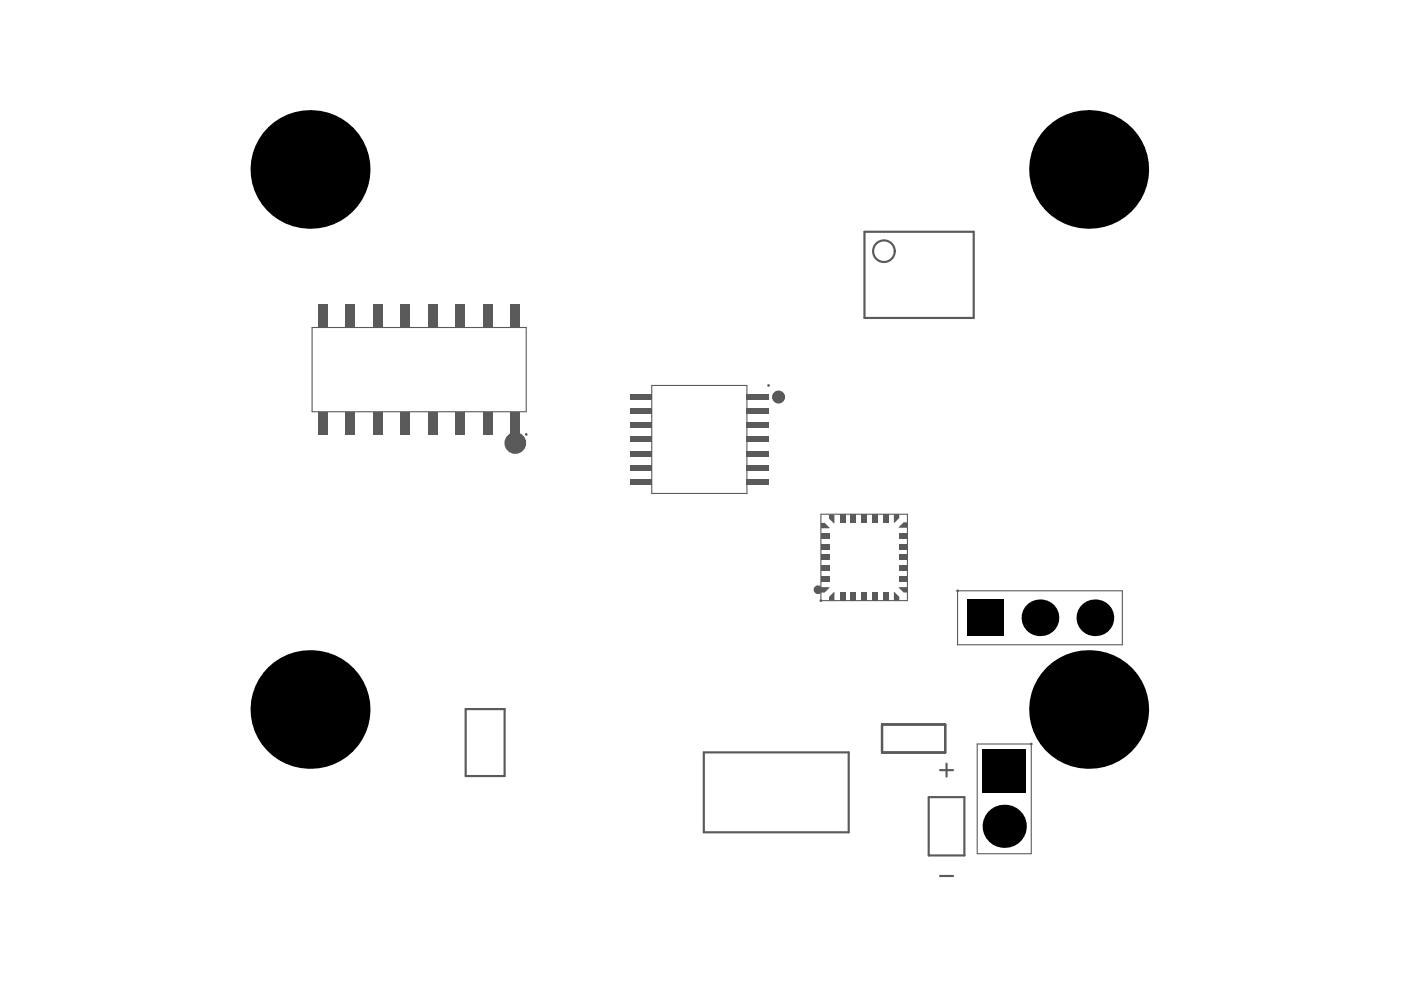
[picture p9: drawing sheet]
<svg xmlns="http://www.w3.org/2000/svg" width="297mm" height="210mm" viewBox="0 0 297 210" stroke-linecap="round" stroke-linejoin="round" font-family="sans-serif">
<g fill="#5a5a5a">
<path d="M230.7 129.5h2.9v3h-2.9z"/>
<path d="M219 129.5h3v3h-3z"/>
<path d="M207.4 129.5h2.9v3h-2.9z"/>
<path d="M211.5 162.1h2.9v2.9h-2.9z"/>
<path d="M211.5 173.7h2.9v3h-2.9z"/>
<path d="M136.3 83.7h1.9v1.1h-1.9z"/>
<path d="M133.6 83.7h2.8v1.1h-2.8z"/>
<path d="M136.3 86.7h1.9v1.1h-1.9z"/>
<path d="M133.6 86.7h2.8v1.1h-2.8z"/>
<path d="M136.3 89.6h1.9v1.2h-1.9z"/>
<path d="M133.6 89.6h2.8v1.2h-2.8z"/>
<path d="M136.3 92.6h1.9v1.1h-1.9z"/>
<path d="M133.6 92.6h2.8v1.1h-2.8z"/>
<path d="M136.3 95.6h1.9v1.1h-1.9z"/>
<path d="M133.6 95.6h2.8v1.1h-2.8z"/>
<path d="M136.3 98.6h1.9v1.1h-1.9z"/>
<path d="M133.6 98.6h2.8v1.1h-2.8z"/>
<path d="M136.3 101.5h1.9v1.2h-1.9z"/>
<path d="M133.6 101.5h2.8v1.2h-2.8z"/>
<path d="M158.3 101.5h1.9v1.2h-1.9z"/>
<path d="M160.2 101.5h2.7v1.2h-2.7z"/>
<path d="M158.3 98.6h1.9v1.1h-1.9z"/>
<path d="M160.2 98.6h2.7v1.1h-2.7z"/>
<path d="M158.3 95.6h1.9v1.1h-1.9z"/>
<path d="M160.2 95.6h2.7v1.1h-2.7z"/>
<path d="M158.3 92.6h1.9v1.1h-1.9z"/>
<path d="M160.2 92.6h2.7v1.1h-2.7z"/>
<path d="M158.3 89.6h1.9v1.2h-1.9z"/>
<path d="M160.2 89.6h2.7v1.2h-2.7z"/>
<path d="M158.3 86.7h1.9v1.1h-1.9z"/>
<path d="M160.2 86.7h2.7v1.1h-2.7z"/>
<path d="M158.3 83.7h1.9v1.1h-1.9z"/>
<path d="M160.2 83.7h2.7v1.1h-2.7z"/>
<path d="M190.6 111.8l1-1.1h.8v1.2h-1.8z"/>
<path d="M189.5 109h1.2v.8l-1.1 1.1h-.1z"/>
<path d="M189.5 125.5l1.2 1v.8h-1.2z"/>
<path d="M190.6 124.5h1.8v1.1h-.8z"/>
<path d="M174 124.5h1.9v.1l-1.1 1h-.8z"/>
<path d="M175.8 126.5l1.1-1v1.8h-1.1z"/>
<path d="M175.8 109.1h1.1v1.9l-1.1-1.1z"/>
<path d="M174 122.2h1.9v1.1h-1.9z"/>
<path d="M174 119.9h1.9v1.2h-1.9z"/>
<path d="M174 117.6h1.9v1.2h-1.9z"/>
<path d="M174 115.3h1.9v1.2h-1.9z"/>
<path d="M174 113h1.9v1.2h-1.9z"/>
<path d="M178.1 109h1.1v1.9h-1.1z"/>
<path d="M180.4 109h1.1v1.9h-1.1z"/>
<path d="M182.6 109h1.2v1.9h-1.2z"/>
<path d="M184.9 109h1.2v1.9h-1.2z"/>
<path d="M187.2 109h1.2v1.9h-1.2z"/>
<path d="M190.6 113h1.8v1.2h-1.8z"/>
<path d="M190.6 115.3h1.8v1.2h-1.8z"/>
<path d="M190.6 117.6h1.8v1.2h-1.8z"/>
<path d="M190.6 119.9h1.8v1.2h-1.8z"/>
<path d="M190.6 122.2h1.8v1.1h-1.8z"/>
<path d="M187.2 125.5h1.2v1.8h-1.2z"/>
<path d="M184.9 125.5h1.2v1.8h-1.2z"/>
<path d="M182.6 125.5h1.2v1.8h-1.2z"/>
<path d="M180.4 125.5h1.1v1.8h-1.1z"/>
<path d="M178.1 125.5h1.1v1.8h-1.1z"/>
<path d="M174 110.9h.8l1.1 1.1h-1.9z"/>
<path d="M108.3 88.9h1.9v3.2h-1.9z"/>
<path d="M108.3 87.3h1.9v1.6h-1.9z"/>
<path d="M102.4 88.9h2v3.2h-2z"/>
<path d="M102.4 87.3h2v1.6h-2z"/>
<path d="M96.6 88.9h2v3.2h-2z"/>
<path d="M96.6 87.3h2v1.6h-2z"/>
<path d="M90.8 88.9h2v3.2h-2z"/>
<path d="M90.8 87.3h2v1.6h-2z"/>
<path d="M85 88.9h1.9v3.2h-1.9z"/>
<path d="M85 87.3h1.9v1.6h-1.9z"/>
<path d="M79.2 88.9h1.9v3.2h-1.9z"/>
<path d="M79.2 87.3h1.9v1.6h-1.9z"/>
<path d="M73.3 88.9h2v3.2h-2z"/>
<path d="M73.3 87.3h2v1.6h-2z"/>
<path d="M67.5 88.9h2v3.2h-2z"/>
<path d="M67.5 87.3h2v1.6h-2z"/>
<path d="M108.3 64.6h1.9v3.2h-1.9z"/>
<path d="M108.3 67.8h1.9v1.7h-1.9z"/>
<path d="M102.4 64.6h2v3.2h-2z"/>
<path d="M102.4 67.8h2v1.7h-2z"/>
<path d="M96.6 64.6h2v3.2h-2z"/>
<path d="M96.6 67.8h2v1.7h-2z"/>
<path d="M90.8 64.6h2v3.2h-2z"/>
<path d="M90.8 67.8h2v1.7h-2z"/>
<path d="M85 64.6h1.9v3.2h-1.9z"/>
<path d="M85 67.8h1.9v1.7h-1.9z"/>
<path d="M79.2 64.6h1.9v3.2h-1.9z"/>
<path d="M79.2 67.8h1.9v1.7h-1.9z"/>
<path d="M73.3 64.6h2v3.2h-2z"/>
<path d="M73.3 67.8h2v1.7h-2z"/>
<path d="M67.5 64.6h2v3.2h-2z"/>
<path d="M67.5 67.8h2v1.7h-2z"/>
<circle cx="203" cy="125.3" r=".29"/>
<circle cx="218.6" cy="157.7" r=".29"/>
<circle cx="162.9" cy="81.7" r=".29"/>
<circle cx="174.1" cy="127.4" r=".29"/>
<circle cx="111.6" cy="92.1" r=".29"/>
</g>
<path d="M66.2 69.4h45.4v17.9h-45.4zM138.2 81.7h20.2v22.9h-20.2zM174 109h18.4v18.3h-18.4zM203 125.3h35v11.4h-35zM207.2 157.7h11.4v23.3h-11.4z" fill="none" stroke="#5a5a5a" stroke-width=".23"/>
<g fill="none" stroke="#5a5a5a" stroke-width=".46">
<path d="M183.3 49.1h23.1v18.3h-23.1zM98.7 150.3h8.3v14.2h-8.3zM149.2 159.5h30.7v17h-30.7zM187 153.6h13.4v6h-13.4zM196.9 169h7.6v12.4h-7.6zM199.3 163.3h2.8M200.7 161.9v2.8M199.3 185.7h2.8"/>
<circle cx="187.4" cy="53.3" r="2.29"/>
</g>
<circle cx="165.1" cy="84.2" r=".69" fill="none" stroke="#5a5a5a" stroke-width="1.4"/>
<circle cx="173.4" cy="125" r=".46" fill="none" stroke="#5a5a5a" stroke-width=".92"/>
<circle cx="109.3" cy="93.9" r="1.15" fill="none" stroke="#5a5a5a" stroke-width="2.3"/>
<g fill="#000">
<circle cx="65.7" cy="35.9" r="12.6"/>
<circle cx="230.8" cy="35.9" r="12.6"/>
<circle cx="220.5" cy="131" r="3.9"/>
<circle cx="232.1" cy="131" r="3.9"/>
<circle cx="65.7" cy="150.4" r="12.6"/>
<circle cx="230.8" cy="150.4" r="12.6"/>
<circle cx="212.9" cy="175.2" r="4.6"/>
</g>
<g fill="#000">
<path d="M204.9 127.1h7.8v7.8h-7.8z" fill-rule="evenodd"/>
<path d="M208.3 159h9.2v9.1h-9.2z" fill-rule="evenodd"/>
</g>
</svg>
